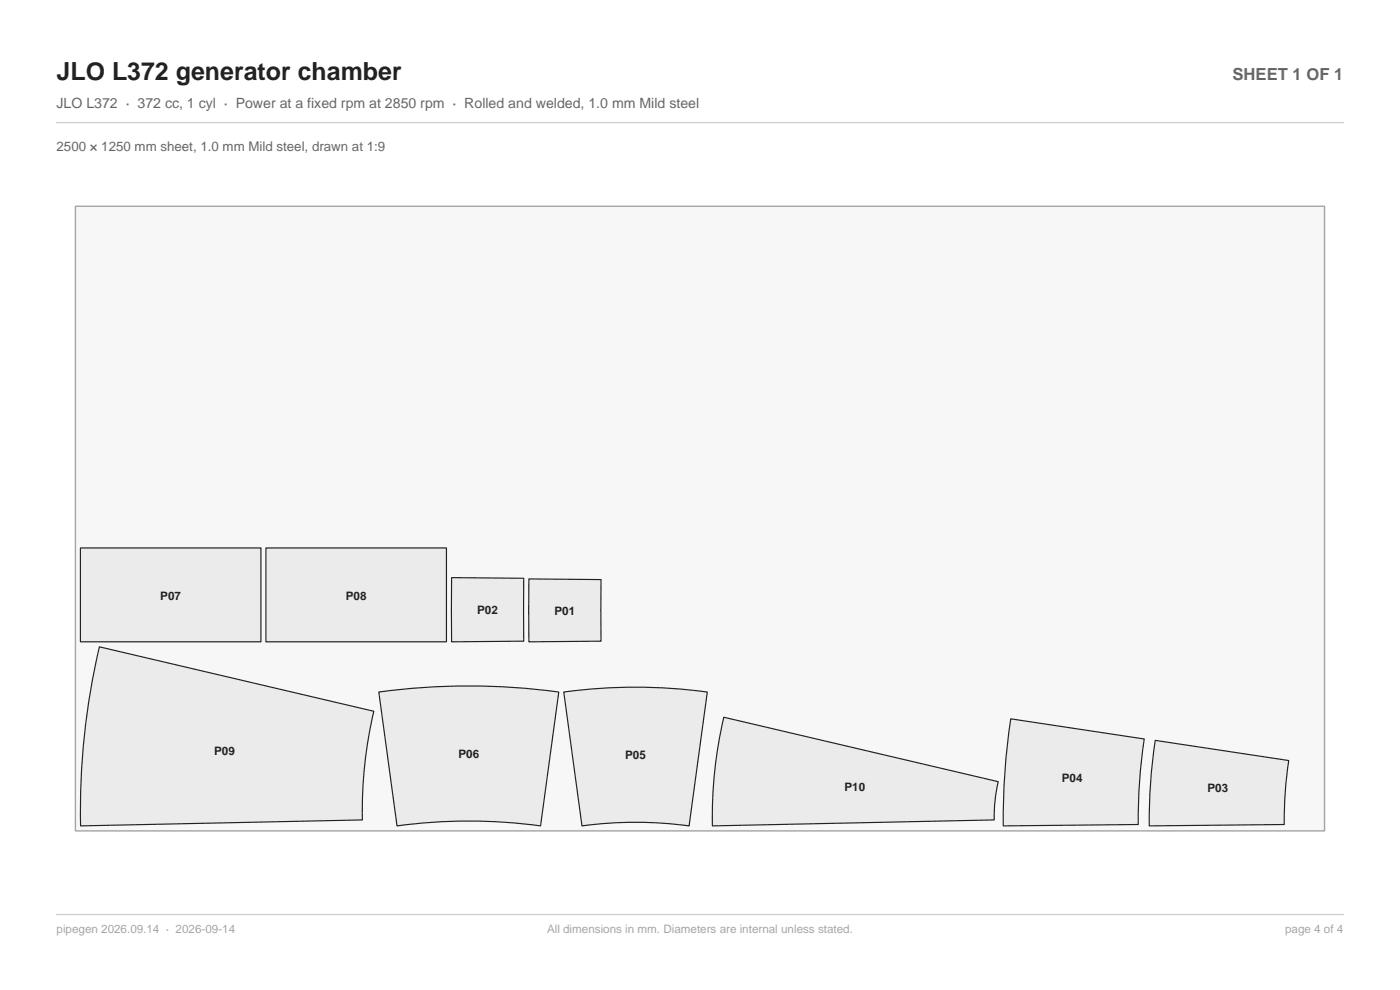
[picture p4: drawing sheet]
<svg xmlns="http://www.w3.org/2000/svg" width="297mm" height="210mm" viewBox="0 0 297 210" stroke-linecap="round" stroke-linejoin="round" font-family="sans-serif">
<defs><g id="words">
<text font-size="5.3" fill="#1e222a" x="12" y="17">JLO L372 generator chamber</text>
<text font-size="3.5" fill="#606876" x="261.5" y="17">SHEET 1 OF 1</text>
<text font-size="3" fill="#606876" x="12" y="23">JLO L372 · 372 cc, 1 cyl · Power at a fixed rpm at 2850 rpm · Rolled and welded, 1.0 mm Mild steel</text>
<text font-size="2.8" fill="#606876" x="12" y="32">2500 × 1250 mm sheet, 1.0 mm Mild steel, drawn at 1:9</text>
<g font-size="2.5" fill="#1e222a">
<text x="34" y="127.2">P07</text>
<text x="73.4" y="127.2">P08</text>
<text x="101.2" y="130.3">P02</text>
<text x="117.6" y="130.5">P01</text>
<text x="45.4" y="160.2">P09</text>
<text x="97.3" y="160.8">P06</text>
<text x="132.6" y="161.1">P05</text>
<text x="179.2" y="167.7">P10</text>
<text x="225.3" y="165.8">P04</text>
<text x="256.2" y="168.1">P03</text>
</g>
<g font-size="2.5" fill="#a0a6b0">
<text x="12" y="198">pipegen 2026.09.14 · 2026-09-14</text>
<text x="116" y="198">All dimensions in mm. Diameters are internal unless stated.</text>
<text x="272.6" y="198">page 4 of 4</text>
</g>
</g></defs>
<path d="M12 26h273M12 194h273" fill="none" stroke="#cdd2da" stroke-width=".3"/>
<path d="M16 43.8h265v132.5h-265z" fill="#f6f7f9" stroke="#a0a6b0" stroke-width=".3"/>
<g fill="#e8ecf2" stroke="#1e222a" stroke-width=".25">
<path d="M21.1 137.2l58.2 13.7a92.3 92.3 0 0 0-2.4 23l-59.8 1.3a152.1 152.1 0 0 1 4-38z"/>
<path d="M80.4 146.8a141.6 141.6 0 0 1 38.1 0l-3.8 28.4a112.9 112.9 0 0 0-30.5 0z"/>
<path d="M119.6 146.8a112.9 112.9 0 0 1 30.5 0l-3.9 28.4a84.3 84.3 0 0 0-22.7 0z"/>
<path d="M153.6 152.1l58.2 13.7a32.5 32.5 0 0 0-.9 8.1l-59.8 1.3a92.3 92.3 0 0 1 2.5-23.1z"/>
<path d="M214.4 152.5l28.3 4.3-1 9.7-.2 8.4-28.7 .3 .1-6.1 .3-6.1z"/>
<path d="M17.1 116.2h38.3v19.9h-38.3z"/>
<path d="M56.4 116.2h38.3v19.9h-38.3z"/>
<path d="M245.1 157l28.3 4.3-.8 6.8-.2 6.8-28.6 .3 .2-8.4z"/>
<path d="M95.8 122.5l15.3 .2v13.3l-15.3 .1z"/>
<path d="M112.2 122.8l15.3 .1v13.1l-15.3 .1z"/>
</g>
<use href="#words"/>
</svg>
